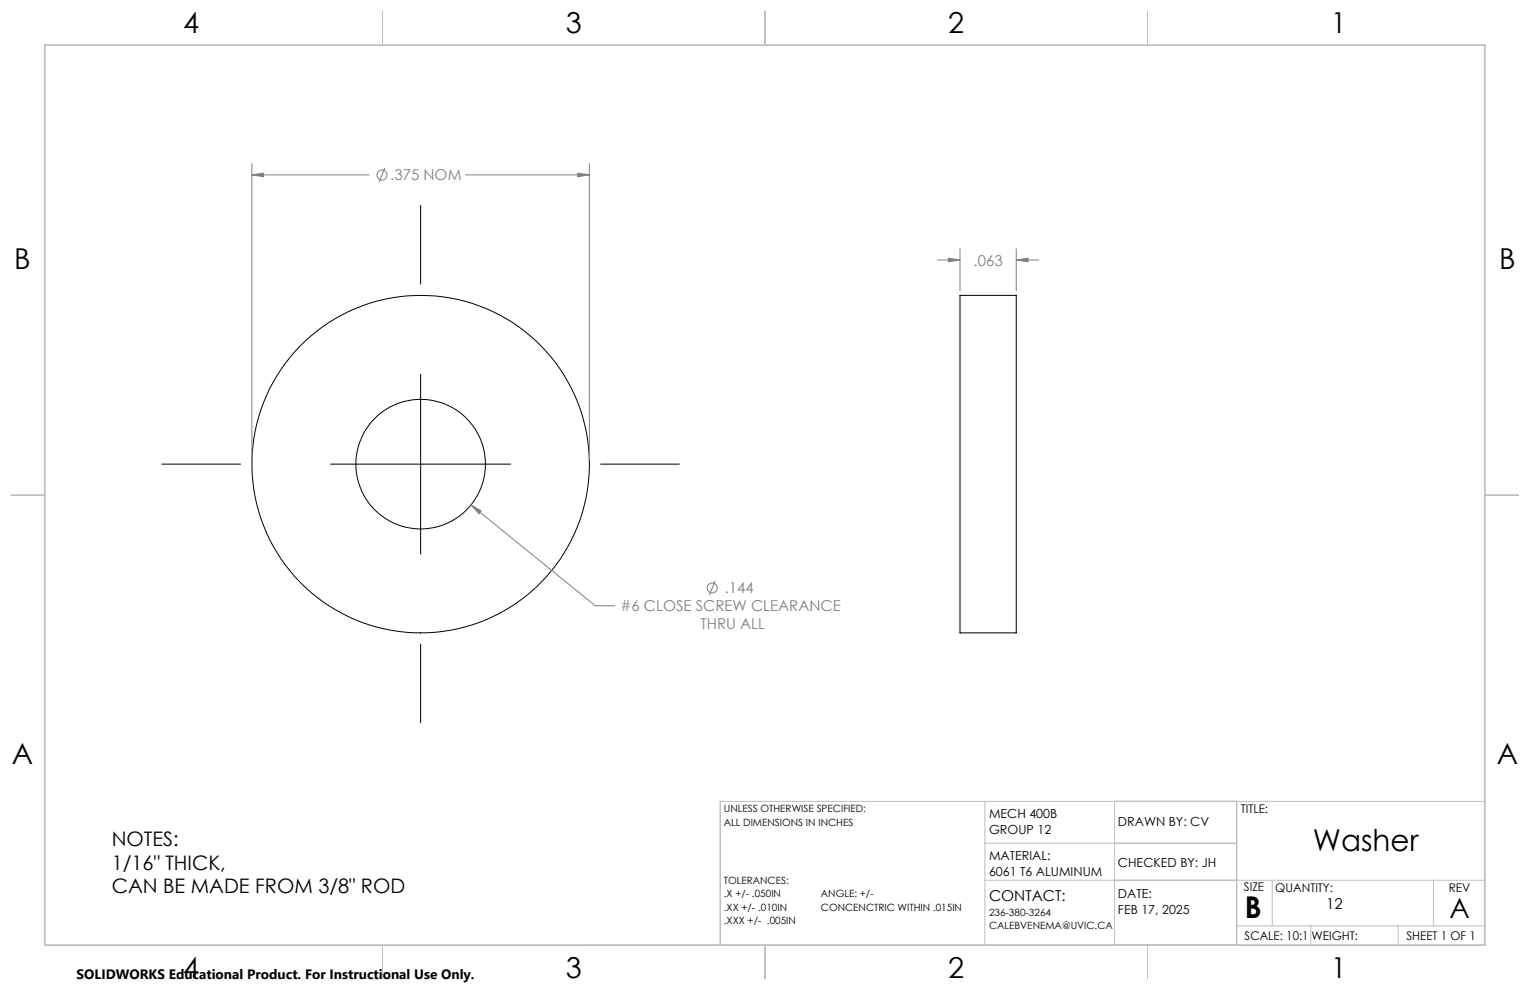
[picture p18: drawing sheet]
<svg xmlns="http://www.w3.org/2000/svg" width="432mm" height="279mm" viewBox="0 0 432 279" stroke-linecap="round" stroke-linejoin="round" font-family="sans-serif">
<defs><g id="words">
<g font-size="8.5">
<text x="370.5" y="240.1">Washer</text>
<text x="351.3" y="259">B</text>
</g>
<g font-size="8.1">
<text x="51.7" y="9.3">4</text>
<text x="159.7" y="9.3">3</text>
<text x="267.6" y="9.3">2</text>
<text x="375.6" y="9.3">1</text>
<text x="4" y="76">B</text>
<text x="423.1" y="76">B</text>
<text x="3.3" y="215.7">A</text>
<text x="422.4" y="215.7">A</text>
<text x="51.7" y="276">4</text>
<text x="159.7" y="276">3</text>
<text x="267.6" y="276">2</text>
<text x="375.6" y="276">1</text>
</g>
<text font-size="7.8" x="409.1" y="259.1">A</text>
<g font-size="5.6">
<text x="31.5" y="238.8">NOTES:</text>
<text x="31.5" y="245.4">1/16&quot; THICK,</text>
<text x="31.5" y="252.1">CAN BE MADE FROM 3/8&quot; ROD</text>
</g>
<g font-size="4.2" fill="#808080">
<text x="110.2" y="50.9">.375 NOM</text>
<text x="274.8" y="75">.063</text>
<text x="204.5" y="167.5">.144</text>
<text x="175.2" y="172.6">#6 CLOSE SCREW CLEARANCE</text>
<text x="197.7" y="177.6">THRU ALL</text>
</g>
<g font-size="4.2">
<text x="279.1" y="254.2">CONTACT:</text>
<text x="374.3" y="256.7">12</text>
</g>
<text font-size="3.8" x="21.6" y="276.3">SOLIDWORKS Educational Product. For Instructional Use Only.</text>
<g font-size="3.5">
<text x="279.1" y="230.7">MECH 400B</text>
<text x="315.5" y="233.1">DRAWN BY: CV</text>
<text x="279.1" y="235.3">GROUP 12</text>
<text x="279.1" y="242.8">MATERIAL:</text>
<text x="315.5" y="244.6">CHECKED BY: JH</text>
<text x="279.1" y="247.3">6061 T6 ALUMINUM</text>
<text x="315.5" y="253.5">DATE:</text>
<text x="315.5" y="258">FEB 17, 2025</text>
</g>
<g font-size="3.4">
<text x="350.2" y="229.5">TITLE:</text>
<text x="351.1" y="251.6">SIZE</text>
<text x="359.9" y="251.6">QUANTITY:</text>
<text x="408.9" y="251.7">REV</text>
<text x="351.2" y="265.2">SCALE: 10:1</text>
<text x="370.1" y="265.3">WEIGHT:</text>
<text x="396.9" y="265.2">SHEET 1 OF 1</text>
</g>
<g font-size="2.8">
<text x="204.3" y="229.2">UNLESS OTHERWISE SPECIFIED:</text>
<text x="204.3" y="233">ALL DIMENSIONS IN INCHES</text>
<text x="204.3" y="249.3">TOLERANCES:</text>
<text x="204.3" y="253.2">.X +/- .050IN</text>
<text x="204.3" y="257">.XX +/- .010IN</text>
<text x="231.7" y="253.2">ANGLE: +/-</text>
<text x="231.7" y="257">CONCENCTRIC WITHIN .015IN</text>
<text x="204.3" y="260.8">.XXX +/- .005IN</text>
<text x="279.1" y="258.4">236-380-3264</text>
<text x="279.1" y="262.2">CALEBVENEMA@UVIC.CA</text>
</g>
</g></defs>
<g fill="none" stroke="#000" stroke-width=".28">
<path d="M118.7 58v22.2M270.9 83.4h15.9v95.2h-15.9zM118.7 105.6v50.8M45.7 131h22.2M93.3 131h50.8M169.5 131h22.2M118.7 181.8v22.2"/>
<circle cx="118.7" cy="131" r="18.3"/>
<circle cx="118.7" cy="131" r="47.6"/>
</g>
<g fill="none" stroke="#808080" stroke-width=".28">
<path d="M71.1 49.4l3.3-.5v1zM71.1 46.2v83.5M71.1 49.4h33.1M108.6 47.4l-1.6 4M131.4 49.4h34.9M163.1 48.9l3.2 .5-3.2 .5zM166.3 46.2v83.5M264.6 73.4h6.3M267.7 72.8l3.2 .6-3.2 .5zM270.9 70.2v11.9M286.8 73.4l3.3-.6v1.1zM286.8 70.2v11.9"/>
<path d="M286.8 73.4h6.4M132.9 142.5l2.9 1.7-.6 .8zM132.9 142.5l35.1 28.5h5.6M201.8 163.9l-1.6 4.1"/>
<circle cx="107.8" cy="49.4" r="1.41"/>
<circle cx="201" cy="165.9" r="1.41"/>
</g>
<g fill="none" stroke="#c0c0c0" stroke-width=".28">
<path d="M108 3.2v9.5M215.9 3.2v9.5M323.8 3.2v9.5M3.1 139.7h9.6M419.1 139.7h9.5M278 226.2v40.5M278 238h71M314.6 226.2v40.5M349 226.2v40.5h-183.9M419.1 226.2h-215.8v40.5M278 248.4h141.1M359.1 248.4v12.9"/>
<path d="M404.6 248.4v12.9M108 266.7v9.6M215.9 266.7v9.6M323.8 266.7v9.6M349 261.3h70.1M369.9 261.3v5.4M394.6 261.3v5.4"/>
</g>
<path d="M12.7 12.7h406.4v254h-406.4z" fill="none" stroke="#c0c0c0" stroke-width=".5"/>
<path d="M71.1 49.4l3.3-.5v1zM163.1 48.9l3.2 .5-3.2 .5zM132.9 142.5l2.3 2.5 .6-.8zM286.8 73.4l3.3-.6v1.1zM267.7 72.8l3.2 .6-3.2 .5z" fill="#808080"/>
<use href="#words"/>
</svg>
